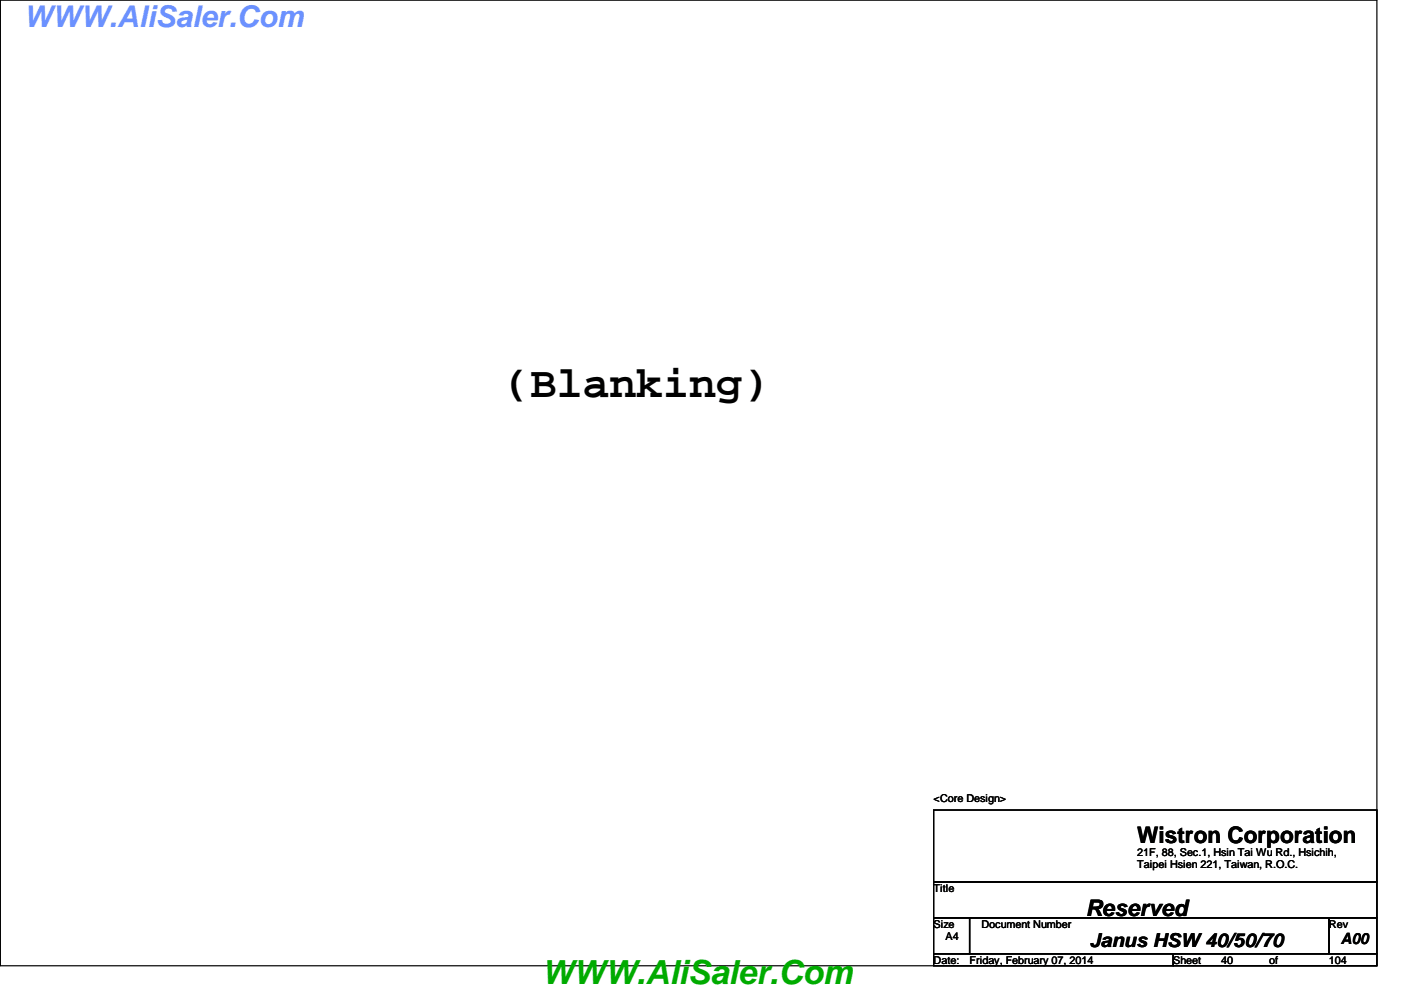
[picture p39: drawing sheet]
<svg xmlns="http://www.w3.org/2000/svg" width="297mm" height="210mm" viewBox="0 0 297 210" stroke-linecap="round" stroke-linejoin="round" font-family="sans-serif">
<defs><g id="words">
<text font-size="9.4" x="106.8" y="84.1">(Blanking)</text>
<text font-size="7.1" fill="#00ab00" x="114.9" y="208.6">WWW.AliSaler.Com</text>
<text font-size="6.3" fill="#6b91ff" x="5.1" y="5.6">WWW.AliSaler.Com</text>
<g font-size="4.8">
<text x="241.1" y="178.8">Wistron Corporation</text>
<text x="230.2" y="194.2">Reserved</text>
</g>
<text font-size="4.1" x="231" y="200.9">Janus HSW 40/50/70</text>
<text font-size="3.3" x="284.3" y="200.2">A00</text>
<g font-size="2.3">
<text x="197.9" y="170">&lt;Core Design&gt;</text>
<text x="241.1" y="181.4">21F, 88, Sec.1, Hsin Tai Wu Rd., Hsichih,</text>
<text x="241.1" y="184.1">Taipei Hsien 221, Taiwan, R.O.C.</text>
<text x="197.9" y="189.1">Title</text>
<text x="197.9" y="196.7">Size</text>
<text x="208.1" y="196.7">Document Number</text>
<text x="281.8" y="196.7">Rev</text>
<text x="200.5" y="199.2">A4</text>
<text x="197.9" y="204.3">Date:</text>
<text x="205.6" y="204.3">Friday, February 07, 2014</text>
<text x="248.7" y="204.3">Sheet</text>
<text x="258.9" y="204.3">40</text>
<text x="269.1" y="204.3">of</text>
<text x="281.8" y="204.3">104</text>
</g>
</g></defs>
<path d="M.1 0h291.8v204.8h-291.8zM197.9 171.7h94v15.3h-94zM197.9 187h94v7.6h-94zM197.9 194.6h7.7v7.6h-7.7zM205.6 194.6h76.2v7.6h-76.2zM281.8 194.6h10.1v7.6h-10.1zM197.9 202.2h50.8v2.6h-50.8zM248.7 202.2h43.2v2.6h-43.2z" fill="none" stroke="#000" stroke-width=".25"/>
<use href="#words"/>
</svg>
